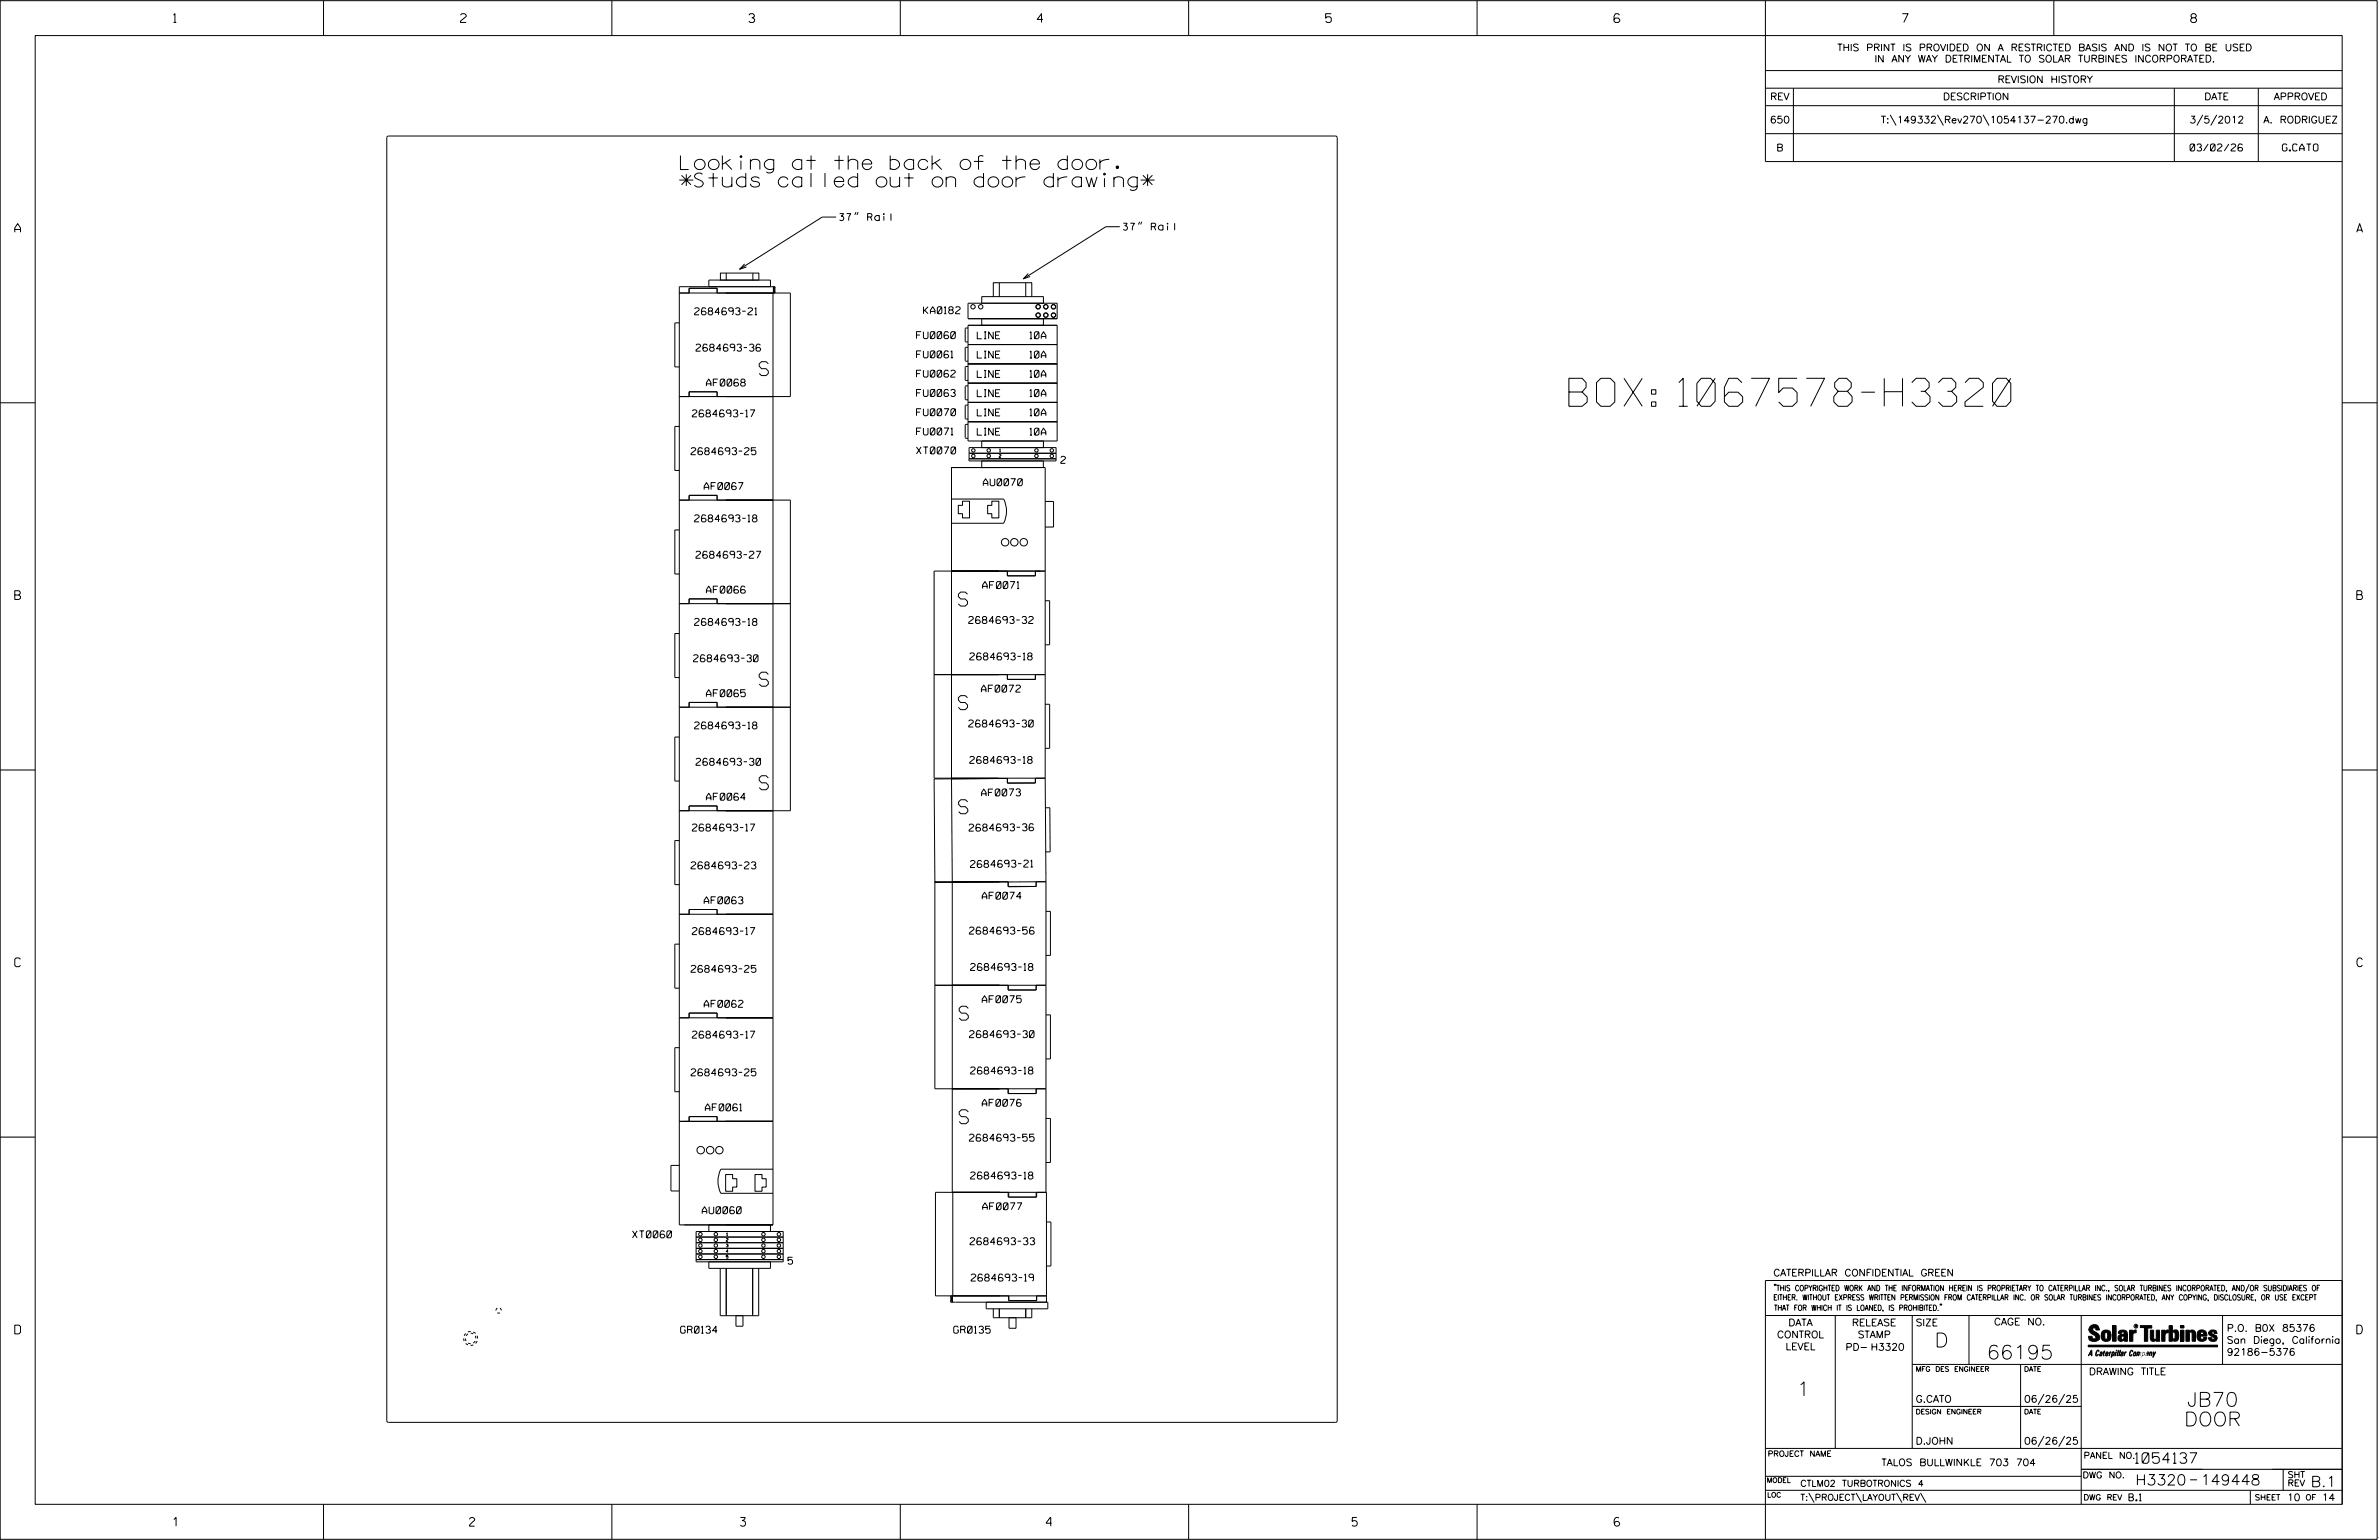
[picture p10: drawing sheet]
<svg xmlns="http://www.w3.org/2000/svg" width="864mm" height="559mm" viewBox="0 0 864 559" stroke-linecap="round" stroke-linejoin="round" font-family="sans-serif">
<defs><g id="words">
<text font-size="10.2" x="569.5" y="147.4">BOX: 1067578-H3320</text>
<g font-size="5.1">
<text x="247" y="61.5">Looking at the back of the door.</text>
<text x="247" y="67.9">*Studs called out on door drawing*</text>
<text x="278.9" y="131.2" transform="rotate(-180 278.9 131.2)">S</text>
<text x="347.9" y="219.9">S</text>
<text x="278.9" y="243.9" transform="rotate(-180 278.9 243.9)">S</text>
<text x="347.9" y="257.5">S</text>
<text x="278.9" y="281.5" transform="rotate(-180 278.9 281.5)">S</text>
<text x="348" y="295.3">S</text>
<text x="348.2" y="370.2">S</text>
<text x="348.2" y="407.8">S</text>
<text x="702.3" y="488.8">D</text>
<text x="721.2" y="493.2">66195</text>
<text x="652.2" y="506.5">1</text>
<text x="793.9" y="510.3">JB70</text>
<text x="792.8" y="517.4">DOOR</text>
</g>
<g font-size="3.8">
<text x="775.1" y="531">1054137</text>
<text x="775.2" y="538.9">H3320</text>
<text x="798.8" y="538.9">149448</text>
<text x="838.8" y="539.5">B.1</text>
</g>
<g font-size="3.2">
<text x="63" y="8.2">1</text>
<text x="167.2" y="8.2">2</text>
<text x="271.8" y="8.2">3</text>
<text x="376.5" y="8.2">4</text>
<text x="481.2" y="8.2">5</text>
<text x="690.6" y="8.2">7</text>
<text x="795.3" y="8.2">8</text>
<text x="5.4" y="84.3">A</text>
<text x="855.5" y="84.3">A</text>
<text x="5.4" y="217.5">B</text>
<text x="855.6" y="217.5">B</text>
<text x="5.4" y="350.8">C</text>
<text x="855.6" y="350.8">C</text>
<text x="5.4" y="484">D</text>
<text x="855.6" y="484">D</text>
<text x="62.8" y="553.8">1</text>
<text x="170.4" y="553.8">2</text>
<text x="268.8" y="553.8">3</text>
<text x="379.8" y="553.8">4</text>
<text x="490.8" y="553.8">5</text>
<text x="585.9" y="553.8">6</text>
</g>
<g font-size="2.5">
<text x="666.9" y="18.5">THIS PRINT IS PROVIDED ON A RESTRICTED BASIS AND IS NOT TO BE USED</text>
<text x="680.5" y="22.6">IN ANY WAY DETRIMENTAL TO SOLAR TURBINES INCORPORATED.</text>
<text x="725.1" y="30">REVISION HISTORY</text>
<text x="642.6" y="36.3">REV</text>
<text x="705.3" y="36.3">DESCRIPTION</text>
<text x="800.2" y="36.3">DATE</text>
<text x="825.4" y="36.3">APPROVED</text>
<text x="642.5" y="44.7">650</text>
<text x="682.8" y="44.7">T:\149332\Rev270\1054137-270.dwg</text>
<text x="794.8" y="44.7">3/5/2012</text>
<text x="821.6" y="44.7">A. RODRIGUEZ</text>
<text x="644.8" y="54.8">B</text>
<text x="795" y="54.8">03/02/26</text>
<text x="828.5" y="54.8">G.CATO</text>
<text x="304.8" y="80">37&quot; Rail</text>
<text x="407.8" y="83.5">37&quot; Rail</text>
<text x="335.2" y="113.8">KA0182</text>
<text x="252.1" y="114.2">2684693-21</text>
<text x="332.7" y="122.9">FU0060</text>
<text x="354.7" y="122.9">LINE</text>
<text x="373.9" y="122.9">10A</text>
<text x="252.7" y="127.4">2684693-36</text>
<text x="332.7" y="129.9">FU0061</text>
<text x="354.7" y="129.9">LINE</text>
<text x="373.9" y="129.9">10A</text>
<text x="332.7" y="136.9">FU0062</text>
<text x="354.7" y="136.9">LINE</text>
<text x="373.9" y="136.9">10A</text>
<text x="256.4" y="140.1">AF0068</text>
<text x="332.7" y="143.9">FU0063</text>
<text x="354.7" y="143.9">LINE</text>
<text x="373.9" y="143.9">10A</text>
<text x="251.3" y="151.3">2684693-17</text>
<text x="332.7" y="150.8">FU0070</text>
<text x="354.7" y="150.9">LINE</text>
<text x="373.9" y="150.9">10A</text>
<text x="332.7" y="157.8">FU0071</text>
<text x="354.7" y="157.9">LINE</text>
<text x="373.9" y="157.9">10A</text>
<text x="250.9" y="165">2684693-25</text>
<text x="332.7" y="164.7">XT0070</text>
<text x="385.1" y="168.1">2</text>
<text x="255.6" y="177.7">AF0067</text>
<text x="356.9" y="176.2">AU0070</text>
<text x="252.1" y="189.4">2684693-18</text>
<text x="252.6" y="202.6">2684693-27</text>
<text x="256.4" y="215.2">AF0066</text>
<text x="356.7" y="213.6">AF0071</text>
<text x="252.1" y="226.9">2684693-18</text>
<text x="351.6" y="226.3">2684693-32</text>
<text x="352" y="239.4">2684693-18</text>
<text x="251.7" y="240.1">2684693-30</text>
<text x="356.3" y="251.1">AF0072</text>
<text x="256.4" y="252.8">AF0065</text>
<text x="351.6" y="263.8">2684693-30</text>
<text x="252.1" y="264.5">2684693-18</text>
<text x="252.7" y="277.7">2684693-30</text>
<text x="352" y="277">2684693-18</text>
<text x="256.4" y="290.4">AF0064</text>
<text x="356.3" y="288.9">AF0073</text>
<text x="251.3" y="301.6">2684693-17</text>
<text x="351.8" y="301.6">2684693-36</text>
<text x="250.9" y="315.3">2684693-23</text>
<text x="352.3" y="314.8">2684693-21</text>
<text x="255.6" y="327.9">AF0063</text>
<text x="356.5" y="326.3">AF0074</text>
<text x="251.3" y="339.1">2684693-17</text>
<text x="351.9" y="339">2684693-56</text>
<text x="250.9" y="352.8">2684693-25</text>
<text x="352.3" y="352.2">2684693-18</text>
<text x="255.6" y="365.5">AF0062</text>
<text x="356.5" y="363.8">AF0075</text>
<text x="251.3" y="376.7">2684693-17</text>
<text x="351.9" y="376.5">2684693-30</text>
<text x="352.3" y="389.7">2684693-18</text>
<text x="250.9" y="390.4">2684693-25</text>
<text x="356.5" y="401.4">AF0076</text>
<text x="256" y="403.1">AF0061</text>
<text x="351.9" y="414.1">2684693-55</text>
<text x="352.3" y="427.8">2684693-18</text>
<text x="254.9" y="440.4">AU0060</text>
<text x="356.7" y="439">AF0077</text>
<text x="229.6" y="449.1">XT0060</text>
<text x="352.1" y="451.7">2684693-33</text>
<text x="286" y="458.7">5</text>
<text x="352.5" y="464.9">2684693-19</text>
<text x="643.8" y="463">CATERPILLAR CONFIDENTIAL GREEN</text>
<text x="247.1" y="483.8">GR0134</text>
<text x="346.2" y="483.8">GR0135</text>
<text x="645.1" y="485.5">CONTROL</text>
<text x="649.2" y="481.1">DATA</text>
<text x="672.3" y="481.1">RELEASE</text>
<text x="674.4" y="485.5">STAMP</text>
<text x="695.4" y="481.1">SIZE</text>
<text x="723.8" y="480.8">CAGE NO.</text>
<text x="808.4" y="483.1">P.O. B0X 85376</text>
<text x="648.2" y="489.8">LEVEL</text>
<text x="669.9" y="490">PD- H3320</text>
<text x="808.4" y="487.5">San Diego, California</text>
<text x="808.4" y="491.8">92186-5376</text>
<text x="758.3" y="498.9">DRAWING TITLE</text>
<text x="695.4" y="508.9">G.CATO</text>
<text x="734.8" y="508.9">06/26/25</text>
<text x="695.4" y="524.1">D.JOHN</text>
<text x="734.8" y="524.1">06/26/25</text>
<text x="683" y="531.9">TALOS BULLWINKLE 703 704</text>
<text x="772.8" y="544.6">B.1</text>
<text x="830.2" y="544.6">10</text>
<text x="842.9" y="544.6">14</text>
</g>
<g font-size="2.3">
<text x="756.4" y="529.2">PANEL NO.</text>
<text x="653.5" y="539.4">CTLM02 TURBOTRONICS 4</text>
<text x="756" y="536.3">DWG NO.</text>
<text x="830.4" y="539.3">REV</text>
<text x="830.4" y="536.2">SHT</text>
<text x="653.5" y="544.5">T:\PROJECT\LAYOUT\REV\</text>
</g>
<g font-size="2">
<text x="643.8" y="468.4">&quot;THIS COPYRIGHTED WORK AND THE INFORMATION HEREIN IS PROPRIETARY TO CATERPILLAR INC., SOLAR TURBINES INCORPORATED, AND/OR SUBSIDIARIES OF</text>
<text x="643.8" y="471.8">EITHER. WITHOUT EXPRESS WRITTEN PERMISSION FROM CATERPILLAR INC. OR SOLAR TURBINES INCORPORATED, ANY COPYING, DISCLOSURE, OR USE EXCEPT</text>
<text x="644" y="475.6">THAT FOR WHICH IT IS LOANED, IS PROHIBITED.&quot;</text>
<text x="641.7" y="528.5">PROJECT NAME</text>
<text x="756.3" y="544.3">DWG REV</text>
<text x="818.5" y="544.3">SHEET</text>
<text x="836.9" y="544.3">OF</text>
</g>
<g font-size="1.8">
<text x="695.4" y="497.6">MFG DES ENGINEER</text>
<text x="734.8" y="497.6">DATE</text>
<text x="695.4" y="513.1">DESIGN ENGINEER</text>
<text x="734.8" y="513.1">DATE</text>
<text x="641.3" y="538">MODEL</text>
<text x="641.5" y="543.3">LOC</text>
</g>
<g font-size="1">
<text x="362.7" y="166">2</text>
<text x="362.9" y="163.9">1</text>
<text x="263.8" y="448.4">1</text>
<text x="263.6" y="450.4">2</text>
<text x="263.6" y="452.5">3</text>
<text x="263.6" y="454.5">4</text>
<text x="263.6" y="456.5">5</text>
</g>
<text font-size=".9" x="775.1" y="481.7">R</text>
</g></defs>
<g fill="none" stroke="#000" stroke-width=".36">
<path d="M.1 .2h862.8v558.4h-862.8zM12.8 12.9h837.4v533h-837.4zM117.4 .2v12.7M222.1 .2v12.7M326.8 .2v12.7M431.5 .2v12.7M536.2 .2v12.7M587.9 5.5l-.5-.5h-1l-.5 1v1.7l.5 .4h1l.6-.4v-.6l-.6-.5h-1l-.5 .5M640.9 .2v58.4h209.3M745.6 .2v12.7M640.9 25.6h209.3M640.9 32h209.3"/>
<path d="M640.9 38.3h209.3M651 32v26.6M789.3 32v26.6M819.8 32v26.6M140.6 49.5l.4-.1h343.8l.5 .1v466.4h-344.7zM640.9 48.5h209.3M686.2 41.7l2.1 3.8M703.3 41.7l2.2 3.8M719.9 41.7l2.1 3.8M799.6 41.7l-2.1 3.8M804.7 41.7l-2.2 3.8M303.5 78.8h-5.1l-29.9 18.9"/>
<path d="M310.7 77l-.4 1M311.5 77l-.4 1M263.6 99.1v2.5M270.3 95.8l-1.8 1.9 2.5-.8M273.3 99.1v2.5M373.3 99.3l-1.8 1.9 2.4-.9M406.5 82.3h-5.1l-29.9 18.9M413.7 80.5l-.4 1M414.5 80.5l-.4 1M246.6 106.3h40.3v37.6h-40.3M246.6 117.2h-1.6v15.9h1.6M250.2 106.3v-1.7h10.1v1.7"/>
<path d="M261.5 101.6v-2.5h14v2.5M279.7 104v-2.4h-22.4v2.4M280.7 104v2.3l.6-2.3v2.3zM281.3 104h-34.7v340.5h34v-338.2M351.4 119l-1 .2v4.7l1 .2M351.4 110h32.4v5.6h-32.4zM351.4 118h32.4v42h-32.4zM356.4 115.6v2.4M360.6 107.6v-5h13.9v5M362.8 102.6v5M372.4 102.6v5M378.8 110v-2.4h-22.4v2.4"/>
<path d="M378.8 115.6v2.4M351.4 126l-1 .2v4.6l1 .3M351.4 133l-1 .2v4.7l1 .1M351.4 125h32.4M351.4 132h32.4M351.4 139h32.4M.1 146.2h12.7M246.6 154.7h-1.6v16h1.6M250.2 143.9v-1.7h10.1v1.7M351.4 147l-1 .2v4.6l1 .2M351.4 140l-1 .2v4.7l1 .2M351.4 154l-1 .2v4.6l1 .2"/>
<path d="M351.4 153h32.4M351.4 146h32.4M850.2 146.2h12.7M351.8 166.5h31.6M351.8 162.4h31.6v4.9h-31.6zM351.8 164.5h31.6M356.4 160v2.4M356.4 167.3v2.4M378.7 167.3v2.4M378.8 160v2.4M246.6 192.3h-1.6v16h1.6M246.6 181.5h40.3v112.7h-40.3"/>
<path d="M250.2 181.5v-1.8h10.1v1.8M345.4 181.1h18.9a9.9 9.9 0 0 1 0 8.8h-18.9M349.4 181.9h2.5v6h-2.5v-1.5h-1.5v-3h1.5zM360 181.9h2.6v6h-2.6v-1.5h-1.5v-3h1.5zM379.4 182h3v9.2h-3M246.6 219h40.3M250.2 219v-1.7h10.1v1.7M365.7 207.2v1.8h10.1v-1.8M379.4 207.2h-40.3v75.2h40.3M379.4 218h1.6v16h-1.6M246.6 229.9h-1.6v16h1.6M246.6 256.6h40.3"/>
<path d="M250.2 256.6v-1.7h10.1v1.7M339.1 244.8h40.3M365.7 244.8v1.7h10.1v-1.7M379.4 255.6h1.6v15.9h-1.6M.1 279.4h12.7M246.6 267.4h-1.6v16h1.6M850.2 279.4h12.7M250.2 294.2v-1.7h10.1v1.7M345.4 282.4v-112.7h34v112.7M362.5 282.5l-17.1 .1 .3 37.6 17.1-.2M365.7 282.5l-26.6 .1 .3 37.6 40.3-.3M365.7 282.4v1.8l10.1-.1v-1.7"/>
<path d="M365.7 284.1h10.1M379.4 282.4h-3.6M379.4 282.4l.3 37.5M379.5 293.1h1.6l.1 16h-1.6M246.6 305h-1.6v16h1.6M345.7 319.9v112.7M379.7 319.9v112.7M379.7 319.9h-3.6v1.8M246.6 331.8h34M250.2 331.8v-1.8h10.1v1.8M366 321.7h10.1M376.1 321.7l-10.1 .1v-1.9h-26.6v75.2h40.3"/>
<path d="M379.7 330.7h1.6v16h-1.6M246.6 342.6h-1.6v16h1.6M339.4 357.5h40.3M366 357.5v1.7h10.1v-1.7M246.6 369.3h34M250.2 369.3v-1.7h10.1v1.7M379.7 368.3h1.6v15.9h-1.6M246.6 380.2h-1.6v15.9h1.6M366 395.1v1.7h10.1v-1.7M.1 412.6h12.7M246.6 406.9h34M250.2 406.9v-1.7h10.1v1.7"/>
<path d="M379.7 405.8h1.6v16h-1.6M850.2 412.6h12.7M246.6 422.9h-3v9.3h3M263.4 426.2h2.6v1.5h1.5v3h-1.5v1.6h-2.6zM274.1 426.2h2.5v1.5h1.5v3h-1.5v1.6h-2.5zM280.6 424.3h-18.9a9.9 9.9 0 0 0 0 8.7h18.9M345.9 432.6v37.6M366 432.6v1.8h10.3v-1.8M366.2 432.6v1.8M376.1 432.6v1.8M252.7 446.9h31.6v11h-31.6zM252.7 457.1h31.6"/>
<path d="M252.7 448.9h31.6M252.7 450.9h31.6M252.7 453h31.6M252.7 455h31.6M257.3 444.5v2.4M279.7 457.9v2.3h-22.4v-2.3M279.7 444.5v2.4M379.9 443.4h1.6v16h-1.6M180.5 476.4h1M180.5 474.7l-.5 .8M181.5 474.7l.5 .8M261.4 460.2v17.2h14v-17.2"/>
<path d="M263.6 460.2v17.2M267.2 477.4v3.8h2.5v-3.8M273.2 460.2v17.2M345.2 472.5h35.2v2.4h-22.4v-2.4M345.2 470.2v2.3l.6-2.3v2.3zM360.6 474.9v3.3h13.9v-3.3M362.8 474.9v3.3M366.2 470.2v1.7h10.1v-1.7M366.3 478.2v3.8h2.5v-3.8M372.4 474.9v3.3M379.9 470.2h-40.3v-37.6h40.3v39.9M640.9 477.3h209.3"/>
<path d="M644.2 466.1l-.1 .4M644.7 466.1l-.2 .4M666.2 477.3v48.3M694.2 477.3v48.3M704.4 473.3l-.1 .4M704.8 473.3l-.1 .4M714.8 477.3v17.8M755.5 477.3v68.6M806.8 477.3v17.8M816.5 466l-1.4 3.1M850.2 464.6h-209.3v94M850.2 464.8v81.1"/>
<path d="M168.3 485.7l.2 .9M168.9 485.7l.3 .9M169.1 487.5l.8 .5M169.1 483.9l-.6 .8M169.9 487.3l1 .3M169.9 484l-.7 .7M170.9 483.1l-1 .2M170.9 483.8l.9 .2M171.8 488l-.9 .2M171.8 483.3l.8 .6M172.5 486.6l-.7 .7M172.5 484.7l.3 1"/>
<path d="M173.2 486.6l-.6 .9M173.2 484.7l.2 1M694.2 495.1h156M733.5 495.1v30.5M758.6 481.4a2.02 2.02 0 0 1 3.1-.1l.5 1.3h-1.3l-.2-.6-.4-.2-.6 .1-.1 .4 .4 .7a2.46 2.46 0 0 1 2.2 2.9 2.83 2.83 0 0 1-3.8 .3l-.3-1.3h1.3l.2 .7 .6 .3 .5-.2 .2-.5-.4-.6-1.9-1.2-.4-.9zM759.2 491.3h-.7l.7-1.2v1.9h.2l-.1-2.1-1.3 2.1 .5-.5h.7M761.3 490l.3-.2 .4 .3-.1 .3-.3-.4-.4 .3-.3 1.6h.4l.4-.5-.3 .6-.4 .1-.3-.4zM762.6 490.6l.5-.1-.1 1.4h-.9a.74 .74 0 0 1 .9-.8l-.3 .7-.5 .1 .2-.5 .6-.2v-.5l-.7 .2zM763 483.2a2.17 2.17 0 0 1 3.1 0l.3 1.4-.3 1.5a2.17 2.17 0 0 1-3.1 0l-.3-1.5zM763.6 490.5l.4-.4 .2 .6h-.3l-.3 .9 .2 .4-.3-.1zM764.1 483.7l.5-.4 .4 .3v2.2l-.4 .2-.5-.2zM764.6 491.1l.6 .2v-.7l-.4-.1-.4 .6-.1 .8h.6"/>
<path d="M764.6 491.1l-.1 .8h.4M764.6 482.6v.8M764.8 490.7l.4 .1v.3h-.6zM765 491.5l-.1 .4zM766 490.5l-.5 1.5zM766 490.8l.4-.3-.4 .4M766.9 481h1.3v5.7h-1.3zM767 490.8l.5 .1-.3 .8-.4 .2zM767.3 490.5h-.5l-.5 2M767.3 490.5a.8 .8 0 0 1 .2 1 .8 .8 0 0 1-.9 .4l-.1 .6M767.3 490.5l-.1 .2M768.1 490.5l-.4 1.5z"/>
<path d="M768.2 489.9h.3l-.1 .2h-.2zM769 489.9l-.5 2.1zM769.7 489.9l-.6 2.1zM770.1 491.4l.5-.3-.5 .8zM770.4 491.9h.1M770.6 491.1l.1-.4-.7 .2 .1-.3 .6-.1 .2 .3-.5 1.1M770.6 491.1a.74 .74 0 0 0-.8 .8h.6M771 484.8h-.7l-.3 .6 .4 .7 .5-.3 .1-2.4h-.8l-.1 .4h-1.2a1.71 1.71 0 0 1 1.8-1.3 1.71 1.71 0 0 1 1.6 1.4v2.8h-1.1l-.1-.6M771 484.2l-1.5 .1a1.41 1.41 0 0 0 0 2.4l.5 .1 1.1-.7M771.2 486.1h-.1M771.4 490.5l.1 .3 .4-.3-.9 1.5zM771.5 490.8h.1"/>
<path d="M773 482.7h1.2v.5l.5-.5 .7-.1v1h-.6l-.5 .4-.1 2.7h-1.2zM773.3 490.3l.6-.4 .4 .2-.1 .4-.3-.4a1.28 1.28 0 0 0-.5 1.8l.6-.4-.1 .4-.8 .1zM774.7 490.8l.5-.3a.88 .88 0 0 1 .2 .9 .88 .88 0 0 1-.7 .7l-.2-.2zM774.8 490.9h.5l-.3 1h-.3l-.2-.2zM775.2 490.5l-.1 .2M776.8 481h4.3v.9h-1.5v4.8h-1.3M776.8 490.6l-.8 .2v-.3l-.4 1.5 .8-1.3v1.3l.3-1.2M779.3 491.1h.4M779.6 490.5h.3l-.3 1.4M779.6 490.7h.2l-.1 .4M779.7 491.1l-.1 .4M779.7 491.1l-.4 .2"/>
<path d="M780.1 492l.4-1.5 .1 .3 .3-.3 .3 .2-.3 1.3v-1.3l-.7 1.3M780.6 482.7h1.2v2.7l.1 .4 .4 .3 .4-.7v-2.7h1.2l.1 4h-1.3v-.5l-1.1 .6-.7-.3-.3-.7zM781.6 492.5l1-2-.8 1.3-.2-1.3-.2 2M784.7 482.7h1.2v.5l.5-.5 .7-.1v1h-.5l-.6 .4-.1 2.7h-1.2zM787.4 481h1.2v2a1.4 1.4 0 0 1 2.2 .2l.1 1.4-.4 1.9-1.5 .1-.4-.5v-1l.5 .9 .5-.3v-2.1l-.5-.4-.5 .7v2.8h-1.2zM791.5 482.7h1.3v4h-1.3zM791.5 481h1.3v.9h-1.3zM793.5 482.7h1.3v.4l.7-.5 1.1 .2 .4 .6v3.3h-1.2l-.3-3.4-.7 .2v3.2h-1.3zM794.8 483.1h.1M797.7 483.2a1.92 1.92 0 0 1 2.4-.5 1.92 1.92 0 0 1 1 2.1h-2.3v.8l.6 .5 .5-.3v-.5h1.2a1.83 1.83 0 0 1-2.1 1.4 1.83 1.83 0 0 1-1.5-2.1zM798.8 484.2v.6M799.1 483.4h.6l.2 .8h-1.1z"/>
<path d="M804.6 482.9a1.84 1.84 0 0 0-2.9 .8 3.3 3.3 0 0 0 2.2 1.9l-.5 .5-.4-.3-.1-.4h-1.2l.1 .6a1.92 1.92 0 0 0 2.9 .4M804.9 483.8h-1.2l-.2-.6-.5 .1-.1 .3 .1 .3 1.8 .9M805.1 488.1h-47.1v.6h47.1M694.2 510.3h61.3M742 505.8l-2.2 3.9M749.5 505.8l-2.2 3.9M640.9 525.6h209.2M640.9 535.7h114.6M742 521.1l-2.2 3.8M749.5 521.1l-2.2 3.8M755.5 533.2h94.7M795 537h2.6"/>
<path d="M828.8 533.2v7.6M117.4 545.9v12.7M222.1 545.9v12.7M326.8 545.9v12.7M431.5 545.9v12.7M536.2 545.9v12.7M640.9 540.8h209.3M656.6 541.7l2 3.5M673.8 541.7l1.9 3.5M688.4 541.7l2 3.5M697.2 541.7l1.9 3.5M816.9 541v4.9"/>
<path d="M863.5 558h.1"/>
<circle cx="353.2" cy="111.3" r=".8"/>
<circle cx="356" cy="111.3" r=".8"/>
<circle cx="376.9" cy="114.4" r=".8"/>
<circle cx="376.9" cy="111.3" r=".8"/>
<circle cx="379.6" cy="111.3" r=".8"/>
<circle cx="379.6" cy="114.4" r=".8"/>
<circle cx="382.4" cy="114.4" r=".8"/>
<circle cx="382.4" cy="111.3" r=".8"/>
<circle cx="353.3" cy="165.5" r=".64"/>
<circle cx="353.4" cy="163.4" r=".63"/>
<circle cx="358.9" cy="165.5" r=".64"/>
<circle cx="358.9" cy="163.4" r=".63"/>
<circle cx="376.2" cy="165.5" r=".64"/>
<circle cx="376.2" cy="163.4" r=".63"/>
<circle cx="381.8" cy="165.5" r=".64"/>
<circle cx="381.8" cy="163.4" r=".63"/>
<circle cx="364.9" cy="196.8" r="1.36"/>
<circle cx="368.2" cy="196.8" r="1.35"/>
<circle cx="371.6" cy="196.8" r="1.35"/>
<circle cx="254.4" cy="417.4" r="1.36"/>
<circle cx="257.8" cy="417.3" r="1.36"/>
<circle cx="261.1" cy="417.4" r="1.36"/>
<circle cx="254.2" cy="449.9" r=".64"/>
<circle cx="254.2" cy="451.9" r=".64"/>
<circle cx="254.2" cy="456" r=".64"/>
<circle cx="254.2" cy="454" r=".64"/>
<circle cx="254.2" cy="447.9" r=".64"/>
<circle cx="259.9" cy="454" r=".64"/>
<circle cx="259.9" cy="447.9" r=".64"/>
<circle cx="259.9" cy="449.9" r=".64"/>
<circle cx="259.9" cy="451.9" r=".64"/>
<circle cx="259.9" cy="456" r=".64"/>
<circle cx="277.1" cy="454" r=".64"/>
<circle cx="277.1" cy="449.9" r=".64"/>
<circle cx="277.1" cy="451.9" r=".64"/>
<circle cx="277.1" cy="456" r=".64"/>
<circle cx="277.1" cy="447.9" r=".64"/>
<circle cx="282.8" cy="456" r=".64"/>
<circle cx="282.8" cy="451.9" r=".64"/>
<circle cx="282.8" cy="454" r=".64"/>
<circle cx="282.8" cy="447.9" r=".64"/>
<circle cx="282.8" cy="449.9" r=".64"/>
<circle cx="775.4" cy="481.2" r=".69"/>
</g>
<g fill="#000">
<path d="M768.1 490.5l-.4 1.5zM768.2 489.9h.3l-.1 .2h-.2zM769 489.9l-.5 2.1zM769.7 489.9l-.6 2.1zM791.5 481h1.3v.9h-1.3zM791.5 482.7h1.3v4h-1.3zM758 488.1h47.1v.6h-47.1z"/>
<path d="M759.2 489.9l-1.2 2.1 .5-.5h.7v.5h.2zM759.2 490.1v1.2h-.7z" fill-rule="evenodd"/>
<path d="M758.6 481.4a2.02 2.02 0 0 1 3.1-.1l.5 1.3h-1.3l-.2-.6-.4-.2-.6 .1-.1 .4 .4 .7a2.46 2.46 0 0 1 2.2 2.9 2.83 2.83 0 0 1-3.8 .3l-.3-1.3h1.3l.2 .7 .6 .3 .5-.2 .2-.5-.4-.6-1.9-1.2-.4-.9z" fill-rule="evenodd"/>
<path d="M761.3 490l.3-.2 .4 .3-.1 .3-.3-.4-.4 .3-.3 1.6h.4l.4-.5-.3 .6-.4 .1-.3-.4z" fill-rule="evenodd"/>
<path d="M762.6 490.6l.5-.1-.1 1.4h-.9a.74 .74 0 0 1 .9-.8l-.6 .3-.2 .5 .5-.1 .3-.6v-.5l-.7 .2z" fill-rule="evenodd"/>
<path d="M763.6 490.5l.4-.4 .2 .6h-.3l-.3 .9 .2 .4-.3-.1z" fill-rule="evenodd"/>
<path d="M764.8 490.5l.5 .3-.1 .5h-.6l.6-.2v-.3l-.4-.1-.3 1.2h.4l.3-.4-.6 .6-.3-.2v-.4z" fill-rule="evenodd"/>
<path d="M763 483.2a2.17 2.17 0 0 1 3.1 0l.3 1.4-.3 1.5a2.17 2.17 0 0 1-3.1 0l-.3-1.5zM764.1 483.7v2.1l.5 .2 .4-.2v-2.2l-.4-.3z" fill-rule="evenodd"/>
<path d="M766 490.5v.3l.4-.1-.4 .2-.5 1.1z" fill-rule="evenodd"/>
<path d="M766.8 490.5l-.5 2 .3-.6a.71 .71 0 0 0 .9-.5 .71 .71 0 0 0-.4-.9zM767 490.8l.5 .1-.3 .8-.4 .2z" fill-rule="evenodd"/>
<path d="M766.9 481h1.3v5.7h-1.3z" fill-rule="evenodd"/>
<path d="M770.1 490.6l.6-.1 .2 .3-.4 1.2-.5 .1-.2-.5 .3-.5h.5l-.7 .5v.3l.4-.1 .4-.9-.5-.2-.2 .2z" fill-rule="evenodd"/>
<path d="M769.4 482.8l-.5 1h1.2l.1-.4h.8v.8l-1.5 .1a1.41 1.41 0 0 0 0 2.4l.5 .1 1.1-.7 .1 .6h1.1v-2.8a1.79 1.79 0 0 0-2.4-1.2zM770.3 484.8h.7l-.1 1-.5 .3-.4-.7z" fill-rule="evenodd"/>
<path d="M771.4 490.5l.1 .3 .4-.3-.9 1.5z" fill-rule="evenodd"/>
<path d="M773 482.7h1.2v.5l.5-.5 .7-.1v1h-.6l-.5 .4-.1 2.7h-1.2z" fill-rule="evenodd"/>
<path d="M773.3 490.3l.6-.4 .4 .2-.1 .4-.3-.4a1.28 1.28 0 0 0-.5 1.8l.6-.4-.3 .5h-.6z" fill-rule="evenodd"/>
<path d="M774.7 490.8l-.2 1.1h.7a.96 .96 0 0 0 0-1.4zM774.8 490.9h.5l-.1 .6-.5 .4-.2-.2z" fill-rule="evenodd"/>
<path d="M776 490.5v.3l.4-.3 .2 .3 .7-.2-.3 1.4v-1.3l-.6 1.3v-1.3l-.8 1.3z" fill-rule="evenodd"/>
<path d="M776.8 481h4.3v.9h-1.5v4.8h-1.3v-4.8h-1.5z" fill-rule="evenodd"/>
<path d="M777.9 490.5l-.5 2 .3-.6a.71 .71 0 0 0 .9-.5 .71 .71 0 0 0-.4-.9zM778.1 490.8l.3-.1 .1 .4-.5 .8-.2-.5z" fill-rule="evenodd"/>
<path d="M779.3 490.6l.6-.1-.3 1.5-.7-.1a.67 .67 0 0 1 .8-.8l-.6 .3-.1 .5 .4-.1 .4-.9-.4-.2-.3 .2z" fill-rule="evenodd"/>
<path d="M780.5 490.5l.1 .3 .3-.3 .3 .2-.3 1.3v-1.3l-.8 1.3z" fill-rule="evenodd"/>
<path d="M780.6 482.7h1.2v2.7l.1 .4 .4 .3 .4-.7v-2.7h1.2l.1 4h-1.3v-.5l-1.1 .6-.7-.3-.3-.7z" fill-rule="evenodd"/>
<path d="M781.6 490.5l.2 1.3 .8-1.3-1.2 2z" fill-rule="evenodd"/>
<path d="M784.7 482.7h1.2v.5l.5-.5 .7-.1v1h-.5l-.6 .4-.1 2.7h-1.2z" fill-rule="evenodd"/>
<path d="M787.4 481h1.2v2a1.4 1.4 0 0 1 2.2 .2l.1 1.4-.4 1.9-1.5 .1-.4-.5v-1l.5 .9 .5-.3v-2.1l-.5-.4-.5 .7v2.8h-1.2z" fill-rule="evenodd"/>
<path d="M793.5 482.7h1.3v.4a1.29 1.29 0 0 1 2.2 .3v3.3h-1.2l-.3-3.4-.7 .2v3.2h-1.3z" fill-rule="evenodd"/>
<path d="M797.7 483.2a1.92 1.92 0 0 1 2.4-.5 1.92 1.92 0 0 1 1 2.1h-2.3v.8l.6 .5 .5-.3v-.5h1.2a1.83 1.83 0 0 1-2.1 1.4 1.83 1.83 0 0 1-1.5-2.1zM799.1 483.4l-.3 .8h1.1l-.2-.8z" fill-rule="evenodd"/>
<path d="M801.9 483.2a1.94 1.94 0 0 1 3 .1v.5h-1.2l-.2-.6-.5 .1-.1 .3 .1 .3 1.8 .9a1.2 1.2 0 0 1 .1 1.3 1.2 1.2 0 0 1-1.2 .7l-1.6-.4-.4-1h1.2l.1 .4 .4 .3 .5-.5a3.3 3.3 0 0 1-2.2-1.9z" fill-rule="evenodd"/>
<circle cx="761.4" cy="492" r=".07"/>
<circle cx="762.2" cy="485.1" r=".07"/>
<circle cx="769.3" cy="492" r=".07"/>
<circle cx="773.1" cy="486.7" r=".07"/>
<circle cx="791.5" cy="486.7" r=".07"/>
<circle cx="791.5" cy="481" r=".07"/>
<circle cx="794.8" cy="486.7" r=".07"/>
</g>
<use href="#words"/>
</svg>
